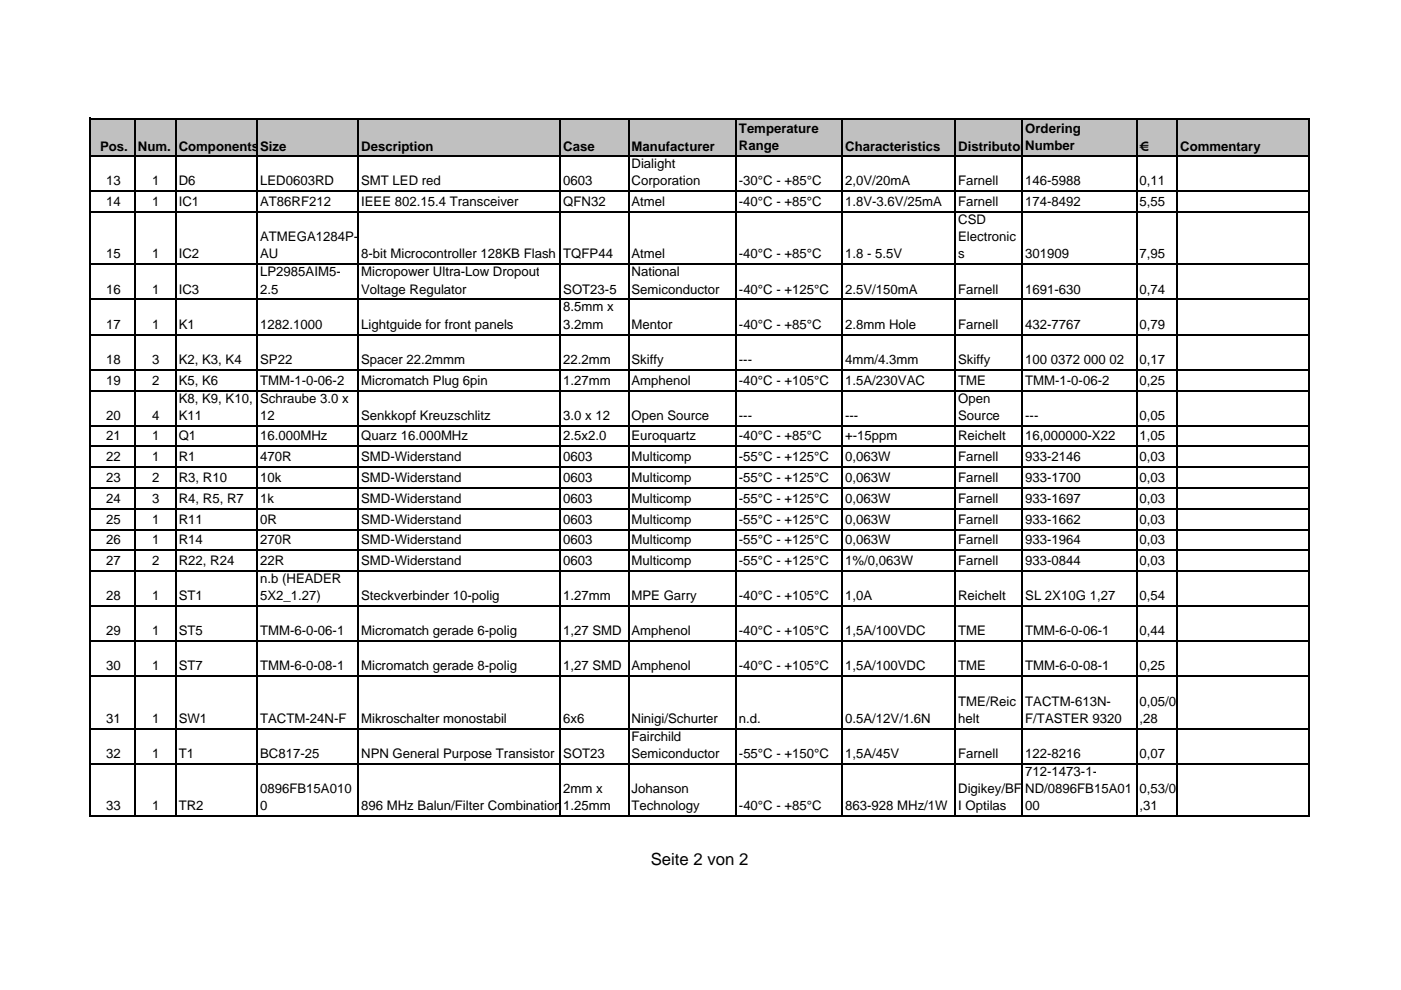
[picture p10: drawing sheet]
<svg xmlns="http://www.w3.org/2000/svg" width="297mm" height="210mm" viewBox="0 0 297 210" stroke-linecap="round" stroke-linejoin="round" font-family="sans-serif">
<defs><g id="words">
<text font-size="3.6" x="138" y="183.5">Seite 2 von 2</text>
<g font-size="2.8">
<text x="156.7" y="28.2">Temperature</text>
<text x="217.4" y="28.2">Ordering</text>
<text x="21.2" y="32.1">Pos.</text>
<text x="29.2" y="32.1">Num. Components</text>
<text x="55.2" y="32.1">Size</text>
<text x="76.6" y="32.1">Description</text>
<text x="119.4" y="32.1">Case</text>
<text x="133.9" y="32.1">Manufacturer</text>
<text x="133.9" y="35.6">Dialight</text>
<text x="156.7" y="31.8">Range</text>
<text x="179.2" y="32.1">Characteristics</text>
<text x="203.2" y="32.1">Distributor</text>
<text x="217.4" y="31.8">Number</text>
<text x="241.6" y="32.1">€</text>
<text x="250.2" y="32.1">Commentary</text>
<text x="22.5" y="39.3">13</text>
<text x="32.3" y="39.3">1</text>
<text x="37.9" y="39.3">D6</text>
<text x="55.2" y="39.3">LED0603RD</text>
<text x="76.6" y="39.3">SMT LED red</text>
<text x="119.4" y="39.3">0603</text>
<text x="133.9" y="39.3">Corporation</text>
<text x="156.7" y="39.3">-30°C - +85°C</text>
<text x="179.2" y="39.3">2,0V/20mA</text>
<text x="203.1" y="39.3">Farnell</text>
<text x="217.4" y="39.3">146-5988</text>
<text x="241.6" y="39.3">0,11</text>
<text x="22.5" y="43.7">14</text>
<text x="32.3" y="43.7">1</text>
<text x="37.9" y="43.7">IC1</text>
<text x="55.2" y="43.7">AT86RF212</text>
<text x="76.6" y="43.7">IEEE 802.15.4 Transceiver</text>
<text x="119.4" y="43.7">QFN32</text>
<text x="133.9" y="43.7">Atmel</text>
<text x="156.7" y="43.7">-40°C - +85°C</text>
<text x="179.2" y="43.7">1.8V-3.6V/25mA</text>
<text x="203.1" y="43.7">Farnell</text>
<text x="203.2" y="47.5">CSD</text>
<text x="217.4" y="43.7">174-8492</text>
<text x="241.6" y="43.7">5,55</text>
<text x="55.2" y="51.1">ATMEGA1284P-</text>
<text x="203.2" y="51.1">Electronic</text>
<text x="22.5" y="54.8">15</text>
<text x="32.3" y="54.8">1</text>
<text x="37.9" y="54.8">IC2</text>
<text x="55.2" y="54.8">AU</text>
<text x="55.2" y="58.6">LP2985AIM5-</text>
<text x="76.6" y="54.8">8-bit Microcontroller 128KB Flash TQFP44</text>
<text x="76.6" y="58.6">Micropower Ultra-Low Dropout</text>
<text x="133.9" y="54.8">Atmel</text>
<text x="133.9" y="58.6">National</text>
<text x="156.7" y="54.8">-40°C - +85°C</text>
<text x="179.2" y="54.8">1.8 - 5.5V</text>
<text x="203.2" y="54.8">s</text>
<text x="217.4" y="54.8">301909</text>
<text x="241.6" y="54.8">7,95</text>
<text x="22.5" y="62.2">16</text>
<text x="32.3" y="62.2">1</text>
<text x="37.9" y="62.2">IC3</text>
<text x="55.2" y="62.2">2.5</text>
<text x="76.6" y="62.2">Voltage Regulator</text>
<text x="119.4" y="62.2">SOT23-5</text>
<text x="133.9" y="62.2">Semiconductor</text>
<text x="156.7" y="62.2">-40°C - +125°C</text>
<text x="179.2" y="62.2">2.5V/150mA</text>
<text x="203.1" y="62.2">Farnell</text>
<text x="217.4" y="62.2">1691-630</text>
<text x="241.6" y="62.2">0,74</text>
<text x="22.5" y="69.7">17</text>
<text x="32.3" y="69.7">1</text>
<text x="37.9" y="69.7">K1</text>
<text x="55.2" y="69.7">1282.1000</text>
<text x="76.6" y="69.7">Lightguide for front panels</text>
<text x="119.4" y="66">8.5mm x</text>
<text x="119.4" y="69.7">3.2mm</text>
<text x="133.9" y="69.7">Mentor</text>
<text x="156.7" y="69.7">-40°C - +85°C</text>
<text x="179.2" y="69.7">2.8mm Hole</text>
<text x="203.1" y="69.7">Farnell</text>
<text x="217.4" y="69.7">432-7767</text>
<text x="241.6" y="69.7">0,79</text>
<text x="22.5" y="77.1">18</text>
<text x="32.3" y="77.1">3</text>
<text x="37.9" y="77.1">K2, K3, K4</text>
<text x="55.2" y="77.1">SP22</text>
<text x="76.6" y="77.1">Spacer 22.2mmm</text>
<text x="119.4" y="77.1">22.2mm</text>
<text x="133.9" y="77.1">Skiffy</text>
<text x="156.7" y="77.1">---</text>
<text x="179.2" y="77.1">4mm/4.3mm</text>
<text x="203.2" y="77.1">Skiffy</text>
<text x="217.4" y="77.1">100 0372 000 02</text>
<text x="241.6" y="77.1">0,17</text>
<text x="22.5" y="81.5">19</text>
<text x="32.3" y="81.5">2</text>
<text x="37.9" y="81.5">K5, K6</text>
<text x="55.2" y="81.5">TMM-1-0-06-2</text>
<text x="76.6" y="81.5">Micromatch Plug 6pin</text>
<text x="119.4" y="81.5">1.27mm</text>
<text x="133.9" y="81.5">Amphenol</text>
<text x="156.7" y="81.5">-40°C - +105°C</text>
<text x="179.2" y="81.5">1.5A/230VAC</text>
<text x="203.1" y="81.5">TME</text>
<text x="217.4" y="81.5">TMM-1-0-06-2</text>
<text x="241.6" y="81.5">0,25</text>
<text x="22.5" y="89">20</text>
<text x="32.3" y="89">4</text>
<text x="37.9" y="85.3">K8, K9, K10,</text>
<text x="37.9" y="89">K11</text>
<text x="55.2" y="85.3">Schraube 3.0 x</text>
<text x="55.2" y="89">12</text>
<text x="76.6" y="89">Senkkopf Kreuzschlitz</text>
<text x="119.4" y="89">3.0 x 12</text>
<text x="133.9" y="89">Open Source</text>
<text x="156.7" y="89">---</text>
<text x="179.2" y="89">---</text>
<text x="203.2" y="85.3">Open</text>
<text x="203.2" y="89">Source</text>
<text x="217.4" y="89">---</text>
<text x="241.6" y="89">0,05</text>
<text x="22.5" y="93.4">21</text>
<text x="32.3" y="93.4">1</text>
<text x="37.9" y="93.4">Q1</text>
<text x="55.2" y="93.4">16.000MHz</text>
<text x="76.6" y="93.4">Quarz 16.000MHz</text>
<text x="119.4" y="93.4">2.5x2.0</text>
<text x="133.9" y="93.4">Euroquartz</text>
<text x="156.7" y="93.4">-40°C - +85°C</text>
<text x="179.2" y="93.4">+-15ppm</text>
<text x="203.1" y="93.4">Reichelt</text>
<text x="217.4" y="93.4">16,000000-X22</text>
<text x="241.6" y="93.4">1,05</text>
<text x="22.5" y="97.8">22</text>
<text x="32.3" y="97.8">1</text>
<text x="37.9" y="97.8">R1</text>
<text x="55.2" y="97.8">470R</text>
<text x="76.6" y="97.8">SMD-Widerstand</text>
<text x="119.4" y="97.8">0603</text>
<text x="133.9" y="97.8">Multicomp</text>
<text x="156.7" y="97.8">-55°C - +125°C</text>
<text x="179.2" y="97.8">0,063W</text>
<text x="203.1" y="97.8">Farnell</text>
<text x="217.4" y="97.8">933-2146</text>
<text x="241.6" y="97.8">0,03</text>
<text x="22.5" y="102.2">23</text>
<text x="22.5" y="106.6">24</text>
<text x="32.3" y="102.2">2</text>
<text x="32.3" y="106.6">3</text>
<text x="37.9" y="102.2">R3, R10</text>
<text x="37.9" y="106.6">R4, R5, R7</text>
<text x="55.2" y="102.2">10k</text>
<text x="55.2" y="106.6">1k</text>
<text x="76.6" y="102.2">SMD-Widerstand</text>
<text x="76.6" y="106.6">SMD-Widerstand</text>
<text x="119.4" y="102.2">0603</text>
<text x="119.4" y="106.6">0603</text>
<text x="133.9" y="102.2">Multicomp</text>
<text x="133.9" y="106.6">Multicomp</text>
<text x="156.7" y="102.2">-55°C - +125°C</text>
<text x="156.7" y="106.6">-55°C - +125°C</text>
<text x="179.2" y="102.2">0,063W</text>
<text x="179.2" y="106.6">0,063W</text>
<text x="203.1" y="102.2">Farnell</text>
<text x="203.1" y="106.6">Farnell</text>
<text x="217.4" y="102.2">933-1700</text>
<text x="217.4" y="106.6">933-1697</text>
<text x="241.6" y="102.2">0,03</text>
<text x="241.6" y="106.6">0,03</text>
<text x="22.5" y="111">25</text>
<text x="32.3" y="111">1</text>
<text x="37.9" y="111">R11</text>
<text x="55.2" y="111">0R</text>
<text x="76.6" y="111">SMD-Widerstand</text>
<text x="119.4" y="111">0603</text>
<text x="133.9" y="111">Multicomp</text>
<text x="156.7" y="111">-55°C - +125°C</text>
<text x="179.2" y="111">0,063W</text>
<text x="203.1" y="111">Farnell</text>
<text x="217.4" y="111">933-1662</text>
<text x="241.6" y="111">0,03</text>
<text x="22.5" y="115.4">26</text>
<text x="22.5" y="119.8">27</text>
<text x="32.3" y="115.4">1</text>
<text x="32.3" y="119.8">2</text>
<text x="37.9" y="115.4">R14</text>
<text x="37.9" y="119.8">R22, R24</text>
<text x="55.2" y="119.8">22R</text>
<text x="55.2" y="115.4">270R</text>
<text x="76.6" y="115.4">SMD-Widerstand</text>
<text x="76.6" y="119.8">SMD-Widerstand</text>
<text x="119.4" y="115.4">0603</text>
<text x="119.4" y="119.8">0603</text>
<text x="133.9" y="115.4">Multicomp</text>
<text x="133.9" y="119.8">Multicomp</text>
<text x="156.7" y="115.4">-55°C - +125°C</text>
<text x="156.7" y="119.8">-55°C - +125°C</text>
<text x="179.2" y="115.4">0,063W</text>
<text x="179.2" y="119.8">1%/0,063W</text>
<text x="203.1" y="115.4">Farnell</text>
<text x="203.1" y="119.8">Farnell</text>
<text x="217.4" y="115.4">933-1964</text>
<text x="217.4" y="119.8">933-0844</text>
<text x="241.6" y="115.4">0,03</text>
<text x="241.6" y="119.8">0,03</text>
<text x="55.2" y="123.6">n.b (HEADER</text>
<text x="22.5" y="127.3">28</text>
<text x="32.3" y="127.3">1</text>
<text x="37.9" y="127.3">ST1</text>
<text x="55.2" y="127.3">5X2_1.27)</text>
<text x="76.6" y="127.3">Steckverbinder 10-polig</text>
<text x="119.4" y="127.3">1.27mm</text>
<text x="133.9" y="127.3">MPE Garry</text>
<text x="156.7" y="127.3">-40°C - +105°C</text>
<text x="179.2" y="127.3">1,0A</text>
<text x="203.1" y="127.3">Reichelt</text>
<text x="217.4" y="127.3">SL 2X10G 1,27</text>
<text x="241.6" y="127.3">0,54</text>
<text x="22.5" y="134.7">29</text>
<text x="32.3" y="134.7">1</text>
<text x="37.9" y="134.7">ST5</text>
<text x="55.2" y="134.7">TMM-6-0-06-1</text>
<text x="76.6" y="134.7">Micromatch gerade 6-polig</text>
<text x="119.4" y="134.7">1,27 SMD</text>
<text x="133.9" y="134.7">Amphenol</text>
<text x="156.7" y="134.7">-40°C - +105°C</text>
<text x="179.2" y="134.7">1,5A/100VDC</text>
<text x="203.1" y="134.7">TME</text>
<text x="217.4" y="134.7">TMM-6-0-06-1</text>
<text x="241.6" y="134.7">0,44</text>
<text x="22.5" y="142.2">30</text>
<text x="32.3" y="142.2">1</text>
<text x="37.9" y="142.2">ST7</text>
<text x="55.2" y="142.2">TMM-6-0-08-1</text>
<text x="76.6" y="142.2">Micromatch gerade 8-polig</text>
<text x="119.4" y="142.2">1,27 SMD</text>
<text x="133.9" y="142.2">Amphenol</text>
<text x="156.7" y="142.2">-40°C - +105°C</text>
<text x="179.2" y="142.2">1,5A/100VDC</text>
<text x="203.1" y="142.2">TME</text>
<text x="217.4" y="142.2">TMM-6-0-08-1</text>
<text x="241.6" y="142.2">0,25</text>
<text x="203.2" y="149.6">TME/Reic</text>
<text x="217.4" y="149.6">TACTM-613N-</text>
<text x="241.6" y="149.6">0,05/0</text>
<text x="22.5" y="153.2">31</text>
<text x="32.3" y="153.2">1</text>
<text x="37.9" y="153.2">SW1</text>
<text x="55.2" y="153.2">TACTM-24N-F</text>
<text x="76.6" y="153.2">Mikroschalter monostabil</text>
<text x="119.4" y="153.2">6x6</text>
<text x="133.9" y="153.2">Ninigi/Schurter</text>
<text x="156.7" y="153.2">n.d.</text>
<text x="179.2" y="153.2">0.5A/12V/1.6N</text>
<text x="203.2" y="153.2">helt</text>
<text x="217.4" y="153.2">F/TASTER 9320</text>
<text x="241.6" y="153.2">,28</text>
<text x="22.5" y="160.7">32</text>
<text x="32.3" y="160.7">1</text>
<text x="37.9" y="160.7">T1</text>
<text x="55.2" y="160.7">BC817-25</text>
<text x="76.6" y="160.7">NPN General Purpose Transistor SOT23</text>
<text x="133.9" y="157.1">Fairchild</text>
<text x="133.9" y="160.7">Semiconductor</text>
<text x="156.7" y="160.7">-55°C - +150°C</text>
<text x="179.2" y="160.7">1,5A/45V</text>
<text x="203.1" y="160.7">Farnell</text>
<text x="217.4" y="160.7">122-8216</text>
<text x="241.6" y="160.7">0,07</text>
<text x="217.4" y="164.5">712-1473-1-</text>
<text x="22.5" y="171.8">33</text>
<text x="32.3" y="171.8">1</text>
<text x="37.9" y="171.8">TR2</text>
<text x="55.2" y="168.1">0896FB15A010</text>
<text x="55.2" y="171.8">0</text>
<text x="76.6" y="171.8">896 MHz Balun/Filter Combination</text>
<text x="119.4" y="168.1">2mm x</text>
<text x="119.4" y="171.8">1.25mm</text>
<text x="133.9" y="168.1">Johanson</text>
<text x="133.9" y="171.8">Technology</text>
<text x="156.7" y="171.8">-40°C - +85°C</text>
<text x="179.2" y="171.8">863-928 MHz/1W</text>
<text x="203.2" y="168.1">Digikey/BF</text>
<text x="203.2" y="171.8">I Optilas</text>
<text x="217.4" y="168.1">ND/0896FB15A01</text>
<text x="217.4" y="171.8">00</text>
<text x="241.6" y="168.1">0,53/0</text>
<text x="241.6" y="171.8">,31</text>
</g>
</g></defs>
<path d="M19.2 25.1h258.4v8.1h-258.4z" fill="#c0c0c0"/>
<g fill="none" stroke="#000" stroke-width=".34">
<path d="M19.2 25v148.2M19.3 25.1h258.4M19.3 33.1h258.4M28.7 25.3v147.9M37.3 25.3v147.9M54.6 25.3v147.9M76 25.3v147.9M118.8 25.3v147.9M133.3 25.3v147.9M156.1 25.3v147.9M178.6 25.3v147.9M202.6 25.3v147.9"/>
<path d="M216.8 25.3v147.9M241 25.3v147.9M249.6 25.3v147.9M277.5 25.3v147.9M19.3 40.6h258.4M19.3 45h258.4M19.3 56h258.4M19.3 63.5h258.4M19.3 71h258.4M19.3 78.4h258.4M19.3 82.8h258.4M19.3 90.3h258.4"/>
<path d="M19.3 94.7h258.4M19.3 99.1h258.4M19.3 103.5h258.4M19.3 107.9h258.4M19.3 112.3h258.4M19.3 116.7h258.4M19.3 121.1h258.4M19.3 128.5h258.4M19.3 136h258.4M19.3 143.4h258.4M19.3 154.5h258.4M19.3 162h258.4"/>
<path d="M19.3 173.1h258.4"/>
</g>
<use href="#words"/>
</svg>
